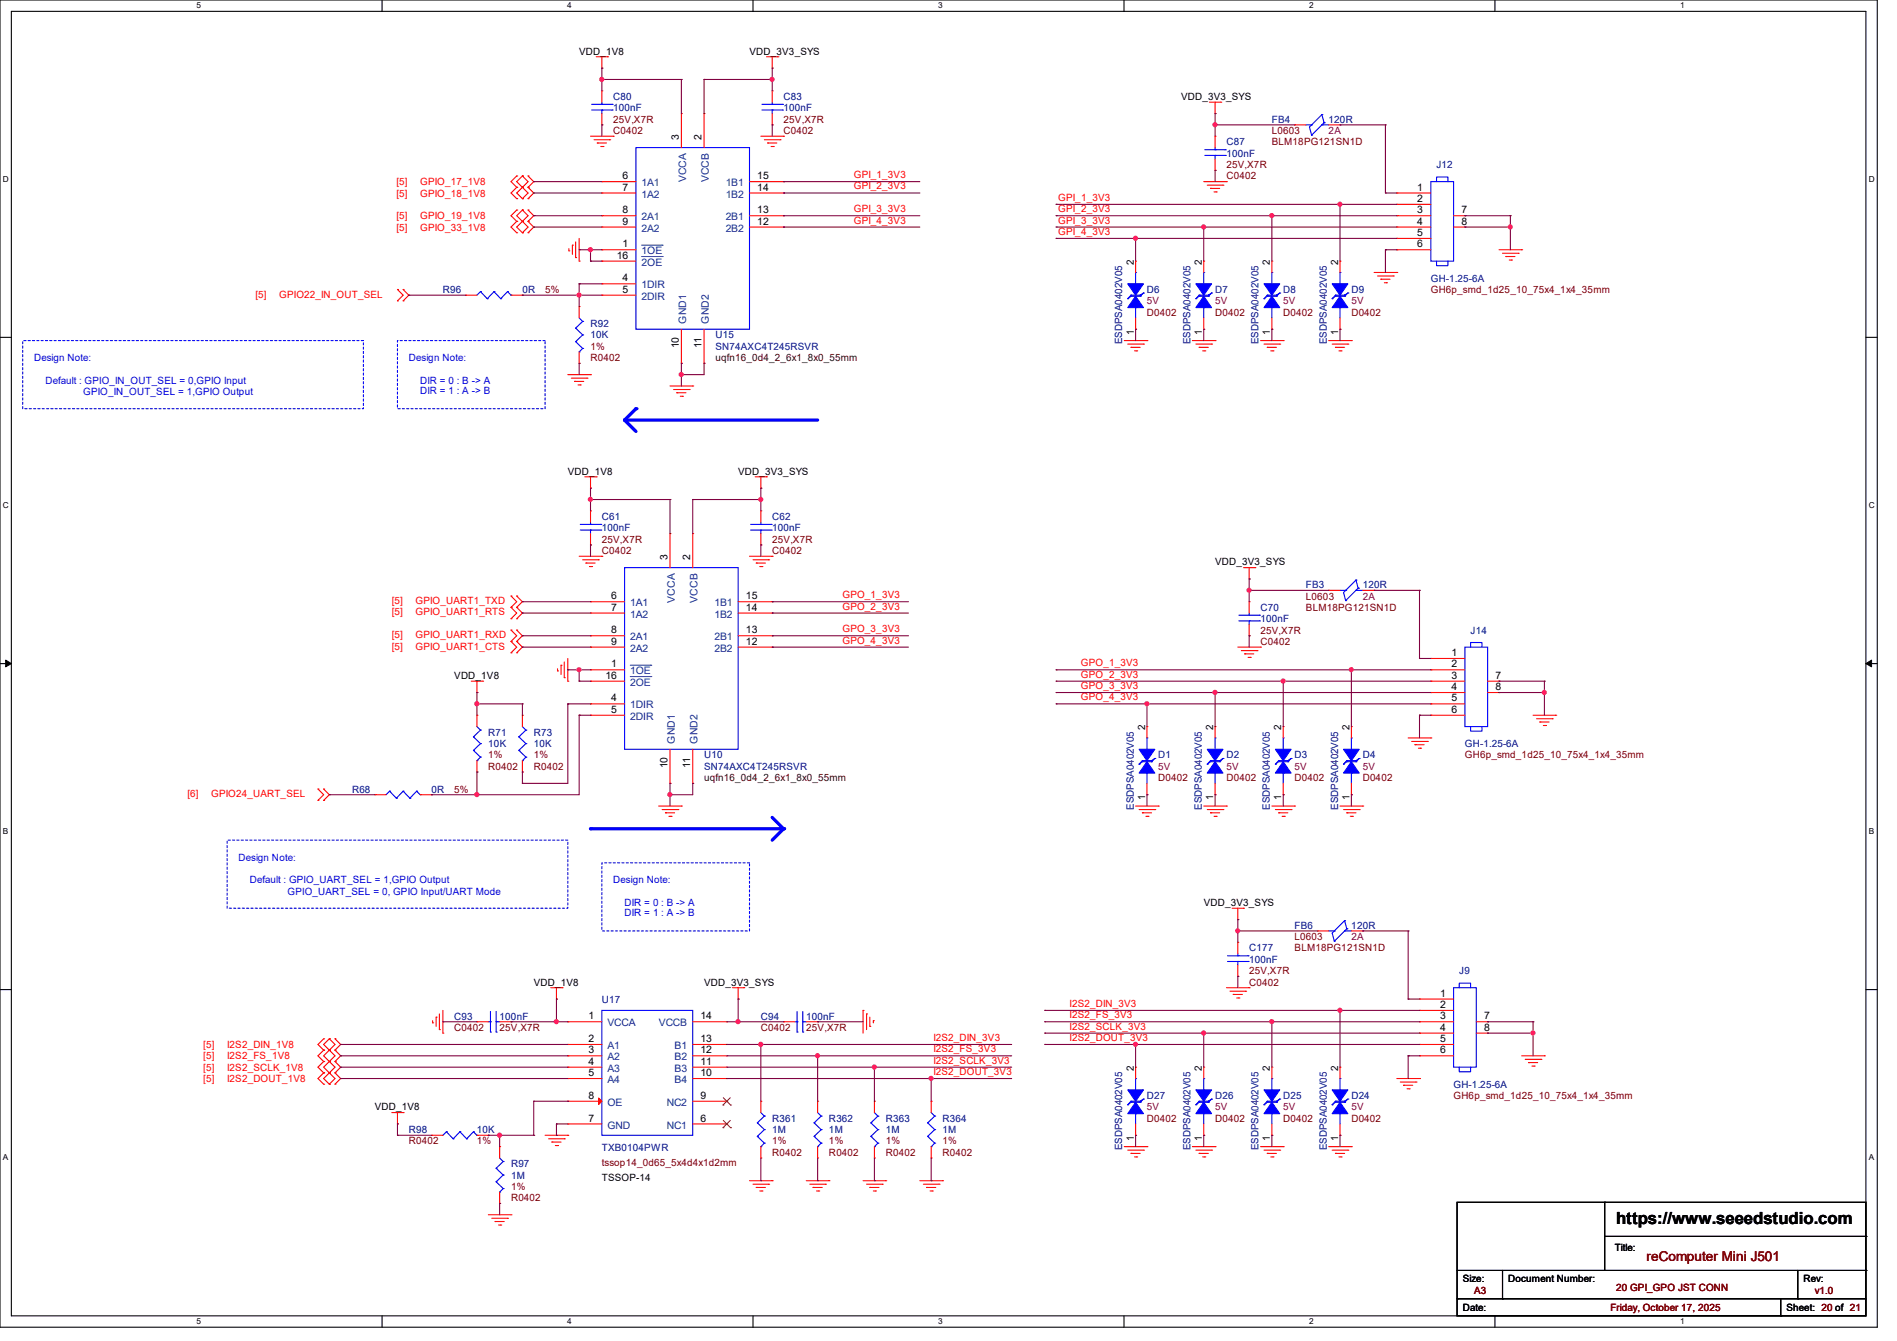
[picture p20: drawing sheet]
<svg xmlns="http://www.w3.org/2000/svg" width="297mm" height="210mm" viewBox="0 0 297 210" stroke-linecap="round" stroke-linejoin="round" font-family="sans-serif">
<defs><g id="words">
<text font-size="2.6" x="253" y="191.8">https://www.seeedstudio.com</text>
<text font-size="2.1" fill="#800000" x="257.8" y="197.5">reComputer Mini J501</text>
<g font-size="1.6">
<text x="90.7" y="8.6">VDD_1V8</text>
<text x="117.3" y="8.6">VDD_3V3_SYS</text>
<text x="184.9" y="15.7">VDD_3V3_SYS</text>
<text x="106.3" y="21.9" transform="rotate(-90 106.3 21.9)">3</text>
<text x="109.9" y="21.9" transform="rotate(-90 109.9 21.9)">2</text>
<text x="97.4" y="28.1">6</text>
<text x="97.4" y="29.8">7</text>
<text x="118.6" y="28.1">15</text>
<text x="118.6" y="29.8">14</text>
<text x="221.9" y="29.8">1</text>
<text x="97.4" y="33.4">8</text>
<text x="97.4" y="35.2">9</text>
<text x="118.6" y="33.4">13</text>
<text x="118.6" y="35.2">12</text>
<text x="221.9" y="31.6">2</text>
<text x="221.9" y="33.4">3</text>
<text x="221.9" y="35.2">4</text>
<text x="228.8" y="33.4">7</text>
<text x="228.8" y="35.2">8</text>
<text x="96.6" y="40.5">16</text>
<text x="97.4" y="38.7">1</text>
<text x="177.5" y="41.4" transform="rotate(-90 177.5 41.4)">2</text>
<text x="188.2" y="41.4" transform="rotate(-90 188.2 41.4)">2</text>
<text x="198.8" y="41.4" transform="rotate(-90 198.8 41.4)">2</text>
<text x="209.5" y="41.4" transform="rotate(-90 209.5 41.4)">2</text>
<text x="221.9" y="37">5</text>
<text x="221.9" y="38.7">6</text>
<text x="97.4" y="44.1">4</text>
<text x="97.4" y="45.8">5</text>
<text x="177.5" y="52.5" transform="rotate(-90 177.5 52.5)">1</text>
<text x="188.2" y="52.5" transform="rotate(-90 188.2 52.5)">1</text>
<text x="198.8" y="52.5" transform="rotate(-90 198.8 52.5)">1</text>
<text x="209.5" y="52.5" transform="rotate(-90 209.5 52.5)">1</text>
<text x="106.3" y="54.6" transform="rotate(-90 106.3 54.6)">10</text>
<text x="109.9" y="54.6" transform="rotate(-90 109.9 54.6)">11</text>
<text x="88.9" y="74.3">VDD_1V8</text>
<text x="115.6" y="74.3">VDD_3V3_SYS</text>
<text x="104.5" y="87.7" transform="rotate(-90 104.5 87.7)">3</text>
<text x="108.1" y="87.7" transform="rotate(-90 108.1 87.7)">2</text>
<text x="190.2" y="88.6">VDD_3V3_SYS</text>
<text x="95.7" y="93.9">6</text>
<text x="95.7" y="95.6">7</text>
<text x="116.8" y="93.9">15</text>
<text x="116.8" y="95.6">14</text>
<text x="95.7" y="99.2">8</text>
<text x="95.7" y="101">9</text>
<text x="116.8" y="99.2">13</text>
<text x="116.8" y="101">12</text>
<text x="71.1" y="106.3">VDD_1V8</text>
<text x="94.8" y="106.3">16</text>
<text x="95.7" y="104.5">1</text>
<text x="227.2" y="102.7">1</text>
<text x="227.2" y="104.5">2</text>
<text x="227.2" y="106.3">3</text>
<text x="234.1" y="106.3">7</text>
<text x="95.7" y="109.9">4</text>
<text x="95.7" y="111.6">5</text>
<text x="227.2" y="108.1">4</text>
<text x="227.2" y="109.9">5</text>
<text x="227.2" y="111.6">6</text>
<text x="234.1" y="108.1">8</text>
<text x="179.3" y="114.3" transform="rotate(-90 179.3 114.3)">2</text>
<text x="189.9" y="114.3" transform="rotate(-90 189.9 114.3)">2</text>
<text x="200.6" y="114.3" transform="rotate(-90 200.6 114.3)">2</text>
<text x="211.3" y="114.3" transform="rotate(-90 211.3 114.3)">2</text>
<text x="104.5" y="120.4" transform="rotate(-90 104.5 120.4)">10</text>
<text x="108.1" y="120.4" transform="rotate(-90 108.1 120.4)">11</text>
<text x="179.3" y="125.3" transform="rotate(-90 179.3 125.3)">1</text>
<text x="189.9" y="125.3" transform="rotate(-90 189.9 125.3)">1</text>
<text x="200.6" y="125.3" transform="rotate(-90 200.6 125.3)">1</text>
<text x="211.3" y="125.3" transform="rotate(-90 211.3 125.3)">1</text>
<text x="188.5" y="141.9">VDD_3V3_SYS</text>
<text x="83.6" y="154.3">VDD_1V8</text>
<text x="110.2" y="154.3">VDD_3V3_SYS</text>
<text x="92.1" y="159.6">1</text>
<text x="109.7" y="159.6">14</text>
<text x="225.5" y="156.1">1</text>
<text x="225.5" y="157.9">2</text>
<text x="225.5" y="159.6">3</text>
<text x="225.5" y="161.4">4</text>
<text x="232.4" y="159.6">7</text>
<text x="232.4" y="161.4">8</text>
<text x="92.1" y="163.2">2</text>
<text x="92.1" y="165">3</text>
<text x="92.1" y="166.8">4</text>
<text x="109.7" y="163.2">13</text>
<text x="109.7" y="165">12</text>
<text x="109.7" y="166.8">11</text>
<text x="177.5" y="167.7" transform="rotate(-90 177.5 167.7)">2</text>
<text x="188.2" y="167.7" transform="rotate(-90 188.2 167.7)">2</text>
<text x="198.8" y="167.7" transform="rotate(-90 198.8 167.7)">2</text>
<text x="209.5" y="167.7" transform="rotate(-90 209.5 167.7)">2</text>
<text x="225.5" y="163.2">5</text>
<text x="225.5" y="165">6</text>
<text x="58.7" y="173.9">VDD_1V8</text>
<text x="92.1" y="172.1">8</text>
<text x="92.1" y="168.5">5</text>
<text x="109.7" y="168.5">10</text>
<text x="109.7" y="172.1">9</text>
<text x="92.1" y="175.6">7</text>
<text x="109.7" y="175.6">6</text>
<text x="177.5" y="178.7" transform="rotate(-90 177.5 178.7)">1</text>
<text x="188.2" y="178.7" transform="rotate(-90 188.2 178.7)">1</text>
<text x="198.8" y="178.7" transform="rotate(-90 198.8 178.7)">1</text>
<text x="209.5" y="178.7" transform="rotate(-90 209.5 178.7)">1</text>
<text x="94.2" y="184.9">TSSOP-14</text>
<text x="252.8" y="196">Title:</text>
<text x="229" y="200.7">Size:</text>
<text x="236.1" y="200.7">Document Number:</text>
<text x="282.4" y="200.7">Rev:</text>
<text x="229" y="205.4">Date:</text>
<text x="279.7" y="205.4">Sheet: 20 of 21</text>
</g>
<g font-size="1.6" fill="#000080">
<text x="96" y="15.7">C80</text>
<text x="96" y="17.4">100nF</text>
<text x="122.7" y="15.7">C83</text>
<text x="122.7" y="17.4">100nF</text>
<text x="192" y="22.8">C87</text>
<text x="199.1" y="19.2">FB4</text>
<text x="208" y="19.2">120R</text>
<text x="192" y="24.6">100nF</text>
<text x="224.9" y="26.3">J12</text>
<text x="69.3" y="45.9">R96</text>
<text x="81.8" y="45.9">0R</text>
<text x="179.6" y="45.9">D6</text>
<text x="190.2" y="45.9">D7</text>
<text x="200.9" y="45.9">D8</text>
<text x="211.6" y="45.9">D9</text>
<text x="224" y="44.1">GH-1.25-6A</text>
<text x="92.5" y="51.2">R92</text>
<text x="92.5" y="53">10K</text>
<text x="112" y="53">U15</text>
<text x="175.7" y="53.9" transform="rotate(-90 175.7 53.9)">ESDPSA0402V05</text>
<text x="186.4" y="53.9" transform="rotate(-90 186.4 53.9)">ESDPSA0402V05</text>
<text x="197.1" y="53.9" transform="rotate(-90 197.1 53.9)">ESDPSA0402V05</text>
<text x="207.7" y="53.9" transform="rotate(-90 207.7 53.9)">ESDPSA0402V05</text>
<text x="112" y="54.8">SN74AXC4T245RSVR</text>
<text x="94.2" y="81.4">C61</text>
<text x="94.2" y="83.2">100nF</text>
<text x="120.9" y="81.4">C62</text>
<text x="120.9" y="83.2">100nF</text>
<text x="197.4" y="95.7">C70</text>
<text x="204.5" y="92.1">FB3</text>
<text x="213.4" y="92.1">120R</text>
<text x="197.4" y="97.4">100nF</text>
<text x="230.2" y="99.2">J14</text>
<text x="76.5" y="115.2">R71</text>
<text x="76.5" y="117">10K</text>
<text x="83.6" y="115.2">R73</text>
<text x="83.6" y="117">10K</text>
<text x="110.2" y="118.8">U10</text>
<text x="181.4" y="118.8">D1</text>
<text x="192" y="118.8">D2</text>
<text x="202.7" y="118.8">D3</text>
<text x="213.4" y="118.8">D4</text>
<text x="229.4" y="117">GH-1.25-6A</text>
<text x="55.1" y="124.1">R68</text>
<text x="67.6" y="124.1">0R</text>
<text x="110.2" y="120.6">SN74AXC4T245RSVR</text>
<text x="177.5" y="126.8" transform="rotate(-90 177.5 126.8)">ESDPSA0402V05</text>
<text x="188.2" y="126.8" transform="rotate(-90 188.2 126.8)">ESDPSA0402V05</text>
<text x="198.8" y="126.8" transform="rotate(-90 198.8 126.8)">ESDPSA0402V05</text>
<text x="209.5" y="126.8" transform="rotate(-90 209.5 126.8)">ESDPSA0402V05</text>
<text x="195.6" y="149">C177</text>
<text x="202.7" y="145.5">FB6</text>
<text x="211.6" y="145.5">120R</text>
<text x="195.6" y="150.8">100nF</text>
<text x="228.5" y="152.6">J9</text>
<text x="71.1" y="159.7">C93</text>
<text x="78.2" y="159.7">100nF</text>
<text x="94.2" y="157">U17</text>
<text x="119.1" y="159.7">C94</text>
<text x="126.2" y="159.7">100nF</text>
<text x="179.6" y="172.1">D27</text>
<text x="190.2" y="172.1">D26</text>
<text x="200.9" y="172.1">D25</text>
<text x="211.6" y="172.1">D24</text>
<text x="227.6" y="170.3">GH-1.25-6A</text>
<text x="64" y="177.5">R98</text>
<text x="74.7" y="177.5">10K</text>
<text x="120.9" y="175.7">R361</text>
<text x="120.9" y="177.5">1M</text>
<text x="129.8" y="175.7">R362</text>
<text x="129.8" y="177.5">1M</text>
<text x="138.7" y="175.7">R363</text>
<text x="138.7" y="177.5">1M</text>
<text x="147.6" y="175.7">R364</text>
<text x="147.6" y="177.5">1M</text>
<text x="80" y="182.8">R97</text>
<text x="80" y="184.6">1M</text>
<text x="94.2" y="180.3">TXB0104PWR</text>
<text x="175.7" y="180.1" transform="rotate(-90 175.7 180.1)">ESDPSA0402V05</text>
<text x="186.4" y="180.1" transform="rotate(-90 186.4 180.1)">ESDPSA0402V05</text>
<text x="197.1" y="180.1" transform="rotate(-90 197.1 180.1)">ESDPSA0402V05</text>
<text x="207.7" y="180.1" transform="rotate(-90 207.7 180.1)">ESDPSA0402V05</text>
</g>
<g font-size="1.6" fill="#800000">
<text x="96" y="21">C0402</text>
<text x="96" y="19.2">25V,X7R</text>
<text x="122.7" y="21">C0402</text>
<text x="122.7" y="19.2">25V,X7R</text>
<text x="199.1" y="21">L0603</text>
<text x="199.1" y="22.8">BLM18PG121SN1D</text>
<text x="192" y="28.1">C0402</text>
<text x="192" y="26.3">25V,X7R</text>
<text x="85.3" y="45.9">5%</text>
<text x="224" y="45.9">GH6p_smd_1d25_10_75x4_1x4_35mm</text>
<text x="179.6" y="49.4">D0402</text>
<text x="190.2" y="49.4">D0402</text>
<text x="200.9" y="49.4">D0402</text>
<text x="211.6" y="49.4">D0402</text>
<text x="92.5" y="54.8">1%</text>
<text x="92.5" y="56.6">R0402</text>
<text x="94.2" y="86.8">C0402</text>
<text x="94.2" y="85">25V,X7R</text>
<text x="120.9" y="86.8">C0402</text>
<text x="120.9" y="85">25V,X7R</text>
<text x="204.5" y="93.9">L0603</text>
<text x="204.5" y="95.7">BLM18PG121SN1D</text>
<text x="197.4" y="101">C0402</text>
<text x="197.4" y="99.2">25V,X7R</text>
<text x="76.5" y="118.8">1%</text>
<text x="83.6" y="118.8">1%</text>
<text x="229.4" y="118.8">GH6p_smd_1d25_10_75x4_1x4_35mm</text>
<text x="71.1" y="124.1">5%</text>
<text x="76.5" y="120.6">R0402</text>
<text x="83.6" y="120.6">R0402</text>
<text x="181.4" y="122.3">D0402</text>
<text x="192" y="122.3">D0402</text>
<text x="202.7" y="122.3">D0402</text>
<text x="213.4" y="122.3">D0402</text>
<text x="202.7" y="147.2">L0603</text>
<text x="202.7" y="149">BLM18PG121SN1D</text>
<text x="195.6" y="154.3">C0402</text>
<text x="195.6" y="152.6">25V,X7R</text>
<text x="71.1" y="161.5">C0402</text>
<text x="78.2" y="161.5">25V,X7R</text>
<text x="119.1" y="161.5">C0402</text>
<text x="126.2" y="161.5">25V,X7R</text>
<text x="227.6" y="172.1">GH6p_smd_1d25_10_75x4_1x4_35mm</text>
<text x="64" y="179.2">R0402</text>
<text x="74.7" y="179.2">1%</text>
<text x="120.9" y="179.2">1%</text>
<text x="129.8" y="179.2">1%</text>
<text x="138.7" y="179.2">1%</text>
<text x="147.6" y="179.2">1%</text>
<text x="179.6" y="175.7">D0402</text>
<text x="190.2" y="175.7">D0402</text>
<text x="200.9" y="175.7">D0402</text>
<text x="211.6" y="175.7">D0402</text>
<text x="94.2" y="182.6">tssop14_0d65_5x4d4x1d2mm</text>
<text x="120.9" y="181">R0402</text>
<text x="129.8" y="181">R0402</text>
<text x="138.7" y="181">R0402</text>
<text x="147.6" y="181">R0402</text>
<text x="80" y="186.3">1%</text>
<text x="80" y="188.1">R0402</text>
<text x="230.8" y="202.7">A3</text>
<text x="253" y="202.2">20 GPI_GPO JST CONN</text>
<text x="284.1" y="202.7">v1.0</text>
<text x="252.1" y="205.4">Friday, October 17, 2025</text>
</g>
<g font-size="1.6" fill="#800040">
<text x="208" y="21">2A</text>
<text x="179.6" y="47.7">5V</text>
<text x="190.2" y="47.7">5V</text>
<text x="200.9" y="47.7">5V</text>
<text x="211.6" y="47.7">5V</text>
<text x="213.4" y="93.9">2A</text>
<text x="181.4" y="120.6">5V</text>
<text x="192" y="120.6">5V</text>
<text x="202.7" y="120.6">5V</text>
<text x="213.4" y="120.6">5V</text>
<text x="211.6" y="147.2">2A</text>
<text x="179.6" y="173.9">5V</text>
<text x="190.2" y="173.9">5V</text>
<text x="200.9" y="173.9">5V</text>
<text x="211.6" y="173.9">5V</text>
</g>
<g font-size="1.6" fill="#f00">
<text x="62.1" y="29">[5]</text>
<text x="65.8" y="29">GPIO_17_1V8</text>
<text x="133.7" y="27.9">GPI_1_3V3</text>
<text x="133.7" y="29.7">GPI_2_3V3</text>
<text x="62.1" y="30.8">[5]</text>
<text x="62.1" y="34.3">[5]</text>
<text x="65.8" y="30.8">GPIO_18_1V8</text>
<text x="65.8" y="34.3">GPIO_19_1V8</text>
<text x="133.7" y="33.2">GPI_3_3V3</text>
<text x="133.7" y="35">GPI_4_3V3</text>
<text x="165.7" y="31.5">GPI_1_3V3</text>
<text x="165.7" y="33.2">GPI_2_3V3</text>
<text x="165.7" y="35">GPI_3_3V3</text>
<text x="62.1" y="36.1">[5]</text>
<text x="65.8" y="36.1">GPIO_33_1V8</text>
<text x="165.7" y="36.8">GPI_4_3V3</text>
<text x="40" y="46.6">[5]</text>
<text x="43.7" y="46.6">GPIO22_IN_OUT_SEL</text>
<text x="61.3" y="94.6">[5]</text>
<text x="65.1" y="94.6">GPIO_UART1_TXD</text>
<text x="131.9" y="93.7">GPO_1_3V3</text>
<text x="131.9" y="95.5">GPO_2_3V3</text>
<text x="61.3" y="96.4">[5]</text>
<text x="61.3" y="99.9">[5]</text>
<text x="61.3" y="101.7">[5]</text>
<text x="65.1" y="96.4">GPIO_UART1_RTS</text>
<text x="65.1" y="99.9">GPIO_UART1_RXD</text>
<text x="65.1" y="101.7">GPIO_UART1_CTS</text>
<text x="131.9" y="99">GPO_3_3V3</text>
<text x="131.9" y="100.8">GPO_4_3V3</text>
<text x="169.2" y="104.3">GPO_1_3V3</text>
<text x="169.2" y="106.1">GPO_2_3V3</text>
<text x="169.2" y="107.9">GPO_3_3V3</text>
<text x="169.2" y="109.7">GPO_4_3V3</text>
<text x="29.3" y="124.8">[6]</text>
<text x="33.1" y="124.8">GPIO24_UART_SEL</text>
<text x="167.5" y="157.7">I2S2_DIN_3V3</text>
<text x="167.5" y="159.5">I2S2_FS_3V3</text>
<text x="167.5" y="161.2">I2S2_SCLK_3V3</text>
<text x="31.8" y="164.1">[5]</text>
<text x="31.8" y="165.9">[5]</text>
<text x="31.8" y="167.7">[5]</text>
<text x="35.6" y="164.1">I2S2_DIN_1V8</text>
<text x="35.6" y="165.9">I2S2_FS_1V8</text>
<text x="35.6" y="167.7">I2S2_SCLK_1V8</text>
<text x="146.1" y="163">I2S2_DIN_3V3</text>
<text x="146.1" y="164.8">I2S2_FS_3V3</text>
<text x="146.1" y="166.6">I2S2_SCLK_3V3</text>
<text x="167.5" y="163">I2S2_DOUT_3V3</text>
<text x="31.8" y="169.5">[5]</text>
<text x="35.6" y="169.5">I2S2_DOUT_1V8</text>
<text x="146.1" y="168.4">I2S2_DOUT_3V3</text>
</g>
<g font-size="1.6" fill="#004080">
<text x="100.5" y="29.2">1A1</text>
<text x="107.4" y="28.6" transform="rotate(-90 107.4 28.6)">VCCA</text>
<text x="111" y="28.6" transform="rotate(-90 111 28.6)">VCCB</text>
<text x="113.6" y="29.2">1B1</text>
<text x="100.5" y="30.9">1A2</text>
<text x="100.5" y="34.5">2A1</text>
<text x="113.6" y="30.9">1B2</text>
<text x="113.6" y="34.5">2B1</text>
<text x="100.5" y="36.3">2A2</text>
<text x="100.5" y="39.8">1OE</text>
<text x="100.5" y="41.6">2OE</text>
<text x="113.6" y="36.3">2B2</text>
<text x="100.5" y="45.2">1DIR</text>
<text x="100.5" y="46.9">2DIR</text>
<text x="107.4" y="50.7" transform="rotate(-90 107.4 50.7)">GND1</text>
<text x="111" y="50.7" transform="rotate(-90 111 50.7)">GND2</text>
<text x="98.7" y="95">1A1</text>
<text x="105.7" y="94.4" transform="rotate(-90 105.7 94.4)">VCCA</text>
<text x="109.2" y="94.4" transform="rotate(-90 109.2 94.4)">VCCB</text>
<text x="111.8" y="95">1B1</text>
<text x="98.7" y="96.7">1A2</text>
<text x="98.7" y="100.3">2A1</text>
<text x="111.8" y="96.7">1B2</text>
<text x="111.8" y="100.3">2B1</text>
<text x="98.7" y="102.1">2A2</text>
<text x="98.7" y="105.6">1OE</text>
<text x="98.7" y="107.4">2OE</text>
<text x="111.8" y="102.1">2B2</text>
<text x="98.7" y="111">1DIR</text>
<text x="98.7" y="112.7">2DIR</text>
<text x="105.7" y="116.5" transform="rotate(-90 105.7 116.5)">GND1</text>
<text x="109.2" y="116.5" transform="rotate(-90 109.2 116.5)">GND2</text>
<text x="95.1" y="160.7">VCCA</text>
<text x="103.2" y="160.7">VCCB</text>
<text x="95.1" y="164.3">A1</text>
<text x="95.1" y="166.1">A2</text>
<text x="95.1" y="167.9">A3</text>
<text x="105.6" y="164.3">B1</text>
<text x="105.6" y="166.1">B2</text>
<text x="105.6" y="167.9">B3</text>
<text x="95.1" y="173.2">OE</text>
<text x="95.1" y="169.6">A4</text>
<text x="104.4" y="173.2">NC2</text>
<text x="105.6" y="169.6">B4</text>
<text x="95.1" y="176.7">GND</text>
<text x="104.4" y="176.7">NC1</text>
</g>
<g font-size="1.6" fill="#00f">
<text x="5.3" y="56.6">Design Note:</text>
<text x="64" y="56.6">Design Note:</text>
<text x="7.1" y="60.1">Default : GPIO_IN_OUT_SEL = 0,GPIO Input</text>
<text x="13" y="61.9">GPIO_IN_OUT_SEL = 1,GPIO Output</text>
<text x="65.8" y="60.1">DIR = 0 : B -&gt; A</text>
<text x="65.8" y="61.7">DIR = 1 : A -&gt; B</text>
<text x="37.3" y="134.8">Design Note:</text>
<text x="39.1" y="138.3">Default : GPIO_UART_SEL = 1,GPIO Output</text>
<text x="45" y="140.1">GPIO_UART_SEL = 0, GPIO Input/UART Mode</text>
<text x="96" y="138.3">Design Note:</text>
<text x="97.8" y="141.9">DIR = 0 : B -&gt; A</text>
<text x="97.8" y="143.5">DIR = 1 : A -&gt; B</text>
</g>
<g font-size="1.6" fill="#400000">
<text x="112" y="56.6">uqfn16_0d4_2_6x1_8x0_55mm</text>
<text x="110.2" y="122.3">uqfn16_0d4_2_6x1_8x0_55mm</text>
</g>
<g font-size="1.3">
<text x="30.8" y="1.3">5</text>
<text x="88.8" y="1.3">4</text>
<text x="146.9" y="1.3">3</text>
<text x="205" y="1.3">2</text>
<text x="263.1" y="1.3">1</text>
<text x=".5" y="28.4">D</text>
<text x="292.6" y="28.4">D</text>
<text x=".5" y="79.5">C</text>
<text x="292.6" y="79.5">C</text>
<text x=".5" y="130.6">B</text>
<text x="292.6" y="130.6">B</text>
<text x=".5" y="181.7">A</text>
<text x="292.6" y="181.7">A</text>
<text x="30.8" y="207.4">5</text>
<text x="88.8" y="207.4">4</text>
<text x="146.9" y="207.4">3</text>
<text x="205" y="207.4">2</text>
<text x="263.1" y="207.4">1</text>
</g>
</g></defs>
<path d="M0 0h293.9v207.9h-293.9zM1.8 1.8h290.3v204.3h-290.3z" fill="none" stroke="#000" stroke-width=".17"/>
<g fill="#fff">
<path d="M30.8 .2h.7v1.4h-.7z"/>
<path d="M30.8 206.2h.7v1.4h-.7z"/>
</g>
<path d="M59.8 0v1.8M59.8 206.1v1.8" fill="none" stroke="#000" stroke-width=".17"/>
<g fill="#fff">
<path d="M88.8 .2h.7v1.4h-.7z"/>
<path d="M88.8 206.2h.7v1.4h-.7z"/>
</g>
<path d="M117.9 0v1.8M117.9 206.1v1.8" fill="none" stroke="#000" stroke-width=".17"/>
<g fill="#fff">
<path d="M146.9 .2h.7v1.4h-.7z"/>
<path d="M146.9 206.2h.7v1.4h-.7z"/>
</g>
<path d="M176 0v1.8M176 206.1v1.8" fill="none" stroke="#000" stroke-width=".17"/>
<g fill="#fff">
<path d="M205 .2h.7v1.4h-.7z"/>
<path d="M205 206.2h.7v1.4h-.7z"/>
</g>
<path d="M234.1 0v1.8M234.1 206.1v1.8" fill="none" stroke="#000" stroke-width=".17"/>
<g fill="#fff">
<path d="M263.1 .2h.6v1.4h-.6z"/>
<path d="M263.1 206.2h.6v1.4h-.6z"/>
<path d="M.5 27.3h.9v1.4h-.9z"/>
<path d="M292.6 27.3h.9v1.4h-.9z"/>
<path d="M.5 78.4h.9v1.4h-.9z"/>
<path d="M292.6 78.4h.9v1.4h-.9z"/>
</g>
<path d="M0 52.8h1.8M292.1 52.8h1.8" fill="none" stroke="#000" stroke-width=".17"/>
<g fill="#fff">
<path d="M.5 129.5h.8v1.4h-.8z"/>
<path d="M292.6 129.5h.8v1.4h-.8z"/>
</g>
<path d="M0 103.9h1.8M292.1 103.9h1.8" fill="none" stroke="#000" stroke-width=".17"/>
<path d="M.9 103.4l.9 .5-.9 .5zM292.1 103.9l.9-.5v1z" fill="#000" stroke="#000" stroke-width=".16"/>
<g fill="#fff">
<path d="M.5 180.5h.8v1.4h-.8z"/>
<path d="M292.6 180.5h.8v1.4h-.8z"/>
</g>
<path d="M0 155h1.8M292.1 155h1.8" fill="none" stroke="#000" stroke-width=".17"/>
<path d="M94.2 135.1h23.1v10.7h-23.1z" fill="none" stroke="#00f" stroke-width=".17" stroke-dasharray=".3 .3"/>
<path d="M120.9 128l1.8 1.8" fill="none" stroke="#00f" stroke-width=".51"/>
<circle cx="122.7" cy="129.8" r=".25" fill="#00f"/>
<path d="M122.7 129.8l-1.8 1.8" fill="none" stroke="#00f" stroke-width=".51"/>
<circle cx="122.7" cy="129.8" r=".25" fill="#00f"/>
<path d="M92.5 129.8h30.2" fill="none" stroke="#00f" stroke-width=".51"/>
<circle cx="92.5" cy="129.8" r=".25" fill="#00f"/>
<path d="M3.6 53.3h53.3v10.7h-53.3zM62.2 53.3h23.1v10.7h-23.1zM35.6 131.6h53.3v10.6h-53.3z" fill="none" stroke="#00f" stroke-width=".17" stroke-dasharray=".3 .3"/>
<path d="M99.6 64l-1.8 1.8" fill="none" stroke="#00f" stroke-width=".51"/>
<circle cx="99.6" cy="64" r=".25" fill="#00f"/>
<path d="M97.8 65.8h30.2" fill="none" stroke="#00f" stroke-width=".51"/>
<circle cx="97.8" cy="65.8" r=".25" fill="#00f"/>
<path d="M97.8 65.8l1.8 1.8" fill="none" stroke="#00f" stroke-width=".51"/>
<circle cx="97.8" cy="65.8" r=".25" fill="#00f"/>
<g fill="none" stroke="#f00" stroke-width=".17">
<path d="M93.3 8.9h1.8M94.2 10.7h.1M94.2 14.2h.1M94.2 19.6h.1M94.2 8.9v1.8M94.2 14.2v1.8M94.2 17.8v1.8M95.1 8.9h.1M106.7 17.8h.1M106.7 17.8v5.3M110.2 17.8h.1M110.2 17.8v5.3"/>
<path d="M120 8.9h1.8M120.9 10.7h.1M120.9 14.2h.1M120.9 19.6h.1M120.9 8.9v1.8M120.9 14.2v1.8M120.9 17.8v1.8M121.8 8.9h.1M189.4 16h1.7M190.2 17.8h.1M190.2 16v1.8M191.1 16h.1"/>
<path d="M202.7 19.6h.1M202.7 19.6h1.8M208 19.6h1.8M209.8 19.6h.1M80.9 27.6h.1M80.9 29.3h.1M80.9 31.1h.1M80.9 32.9h.1M80.9 34.7h.1M80.9 36.4h.1M80.9 27.6l-.9 .8 .9 .9M80.9 29.3l-.9 .9 .9 .9"/>
<path d="M80.9 32.9l-.9 .9 .9 .9M80.9 34.7l-.9 .9 .9 .8M81.8 29.3h.1M81.8 27.6h.1M81.8 31.1h.1M81.8 34.7h.1M81.8 32.9h.1M81.8 36.4h.1M81.8 27.6l-.9 .8 1.8 1.8-.9 .9M81.8 27.6l.9 .8-1.8 1.8 .9 .9M81.8 32.9l-.9 .9 1.8 1.8-.9 .8M81.8 32.9l.9 .9-1.8 1.8 .9 .8"/>
<path d="M82.7 27.6h.1M82.7 29.3h.1M82.7 31.1h.1M82.7 32.9h.1M82.7 34.7h.1M82.7 36.4h.1M82.7 27.6l.9 .8-.9 .9M82.7 29.3l.9 .9-.9 .9M82.7 32.9l.9 .9-.9 .9M82.7 34.7l.9 .9-.9 .8M89.1 39.3h.1M89.1 38.9v.4"/>
<path d="M89.6 38.4h.1M89.6 38.4v1.4M90.1 37.9v2.4M90.7 37.3v3.6M92.5 21.3h3.5M93 21.9h2.5M93.5 22.4h.1M93.5 22.4h1.5M94.1 22.9h.3M94.2 28.4h.1M94.2 30.2h.1M94.2 33.8h.1"/>
<path d="M94.2 35.6h.1M94.2 39.1h.1M94.2 39.1h5.4M94.2 28.4h5.4M94.2 30.2h5.4M94.2 33.8h5.4M94.2 35.6h5.4M94.4 22.9h.1M95.5 21.9h.1M96 21.3h.1M117.3 28.4h5.4M117.3 30.2h5.4"/>
<path d="M117.3 33.8h5.4M117.3 35.6h5.4M119.1 21.3h3.6M119.7 21.9h2.4M120.2 22.4h.1M120.2 22.4h1.4M120.7 22.9h.4M121.1 22.9h.1M122.1 21.9h.1M122.7 21.3h.1M122.7 28.4h.1M122.7 30.2h.1"/>
<path d="M122.7 33.8h.1M122.7 35.6h.1M188.5 28.4h3.5M189 29h2.5M189.5 29.5h.1M189.5 29.5h1.5M190.1 30.1h.3M190.2 21.3h.1M190.2 26.7h.1M190.2 21.3v1.8M190.2 24.9v1.8M190.4 30.1h.1"/>
<path d="M191.5 29h.1M192 28.4h.1M218.7 30.2h.1M218.7 32h.1M218.7 33.8h.1M218.7 35.6h.1M218.7 37.3h.1M218.7 39.1h.1M218.7 39.1h5.3M218.7 30.2h5.3M218.7 32h5.3M218.7 33.8h5.3"/>
<path d="M218.7 35.6h5.3M218.7 37.3h5.3M227.6 33.8h1.8M227.6 35.6h1.8M229.4 33.8h.1M229.4 35.6h.1M234.7 39.1h3.6M235.2 39.7h2.5M237.7 39.7h.1M238.3 39.1h.1M62.2 45.3h.1M62.2 47.1h.1"/>
<path d="M62.2 45.3l.9 .9-.9 .9M63.1 47.1h.1M63.1 45.3h.1M63.1 45.3l.9 .9-.9 .9M72.9 46.2h.1M72.9 46.2h1.8M80 46.2h1.8M81.8 46.2h.1M88.9 58.7h3.6M89.5 59.2h2.4M90 59.7h.1M90 59.7h1.4"/>
<path d="M90.1 40.3h.1M90.7 40.9h.1M90.7 48h.1M90.7 56.9h.1M90.7 48v1.8M90.7 55.1v1.8M91.9 59.2h.1M92.5 58.7h.1M94.2 44.4h.1M94.2 46.2h.1M94.2 40.9h.1M94.2 44.4h5.4"/>
<path d="M94.2 46.2h5.4M94.2 40.9h5.4M106.7 56.9h.1M106.7 51.6v5.3M110.2 56.9h.1M110.2 51.6v5.3M176 53.3h3.6M176.6 53.9h2.4M177.1 54.4h.1M177.1 54.4h1.4M177.6 54.9h.4M177.8 40.9h.1"/>
<path d="M177.8 51.6h.1M177.8 40.9v1.8M177.8 49.8v1.8M178 54.9h.1M179 53.9h.1M179.6 53.3h.1M186.7 53.3h3.5M187.2 53.9h2.5M187.7 54.4h.1M187.7 54.4h1.5M188.3 54.9h.3M188.5 40.9h.1"/>
<path d="M188.5 51.6h.1M188.5 40.9v1.8M188.5 49.8v1.8M188.6 54.9h.1M189.7 53.9h.1M190.2 53.3h.1M197.4 53.3h3.5M197.9 53.9h2.5M198.4 54.4h.1M198.4 54.4h1.5M199 54.9h.3M199.1 40.9h.1"/>
<path d="M199.1 51.6h.1M199.1 40.9v1.8M199.1 49.8v1.8M199.3 54.9h.1M200.4 53.9h.1M200.9 53.3h.1M208 53.3h3.6M208.6 53.9h2.4M209.1 54.4h.1M209.1 54.4h1.4M209.6 54.9h.4M209.8 40.9h.1"/>
<path d="M209.8 51.6h.1M209.8 40.9v1.8M209.8 49.8v1.8M210 54.9h.1M211 53.9h.1M211.6 53.3h.1M215.1 42.7h3.6M215.7 43.2h2.4M216.2 43.7h.1M216.2 43.7h1.4M216.7 44.3h.4M217.1 44.3h.1"/>
<path d="M218.1 43.2h.1M218.7 42.7h.1M235.8 40.2h.1M235.8 40.2h1.4M236.3 40.7h.3M236.6 40.7h.1M90.5 60.3h.3M90.8 60.3h.1M91.6 74.7h1.7M92.5 76.5h.1M92.5 74.7v1.8M93.3 74.7h.1"/>
<path d="M104.9 60.5h3.6M105.5 61h2.4M106 61.5h.1M106 61.5h1.4M106.5 62.1h.3M106.8 62.1h.1M107.9 61h.1M108.5 60.5h.1M118.2 74.7h1.8M119.1 76.5h.1M119.1 74.7v1.8M120 74.7h.1"/>
<path d="M80 93.3h.1M80 95.1h.1M80 96.9h.1M80 98.7h.1M80 93.3l.9 .9-.9 .9M80 95.1l.9 .9-.9 .9M80 98.7l.9 .9-.9 .9M80.9 95.1h.1M80.9 93.3h.1M80.9 96.9h.1M80.9 98.7h.1M80.9 93.3l.9 .9-.9 .9"/>
<path d="M80.9 95.1l.9 .9-.9 .9M80.9 98.7l.9 .9-.9 .9M90.7 87.1h3.5M91.2 87.7h2.5M91.7 88.2h.1M91.7 88.2h1.5M92.3 88.7h.3M92.5 80h.1M92.5 85.3h.1M92.5 94.2h.1M92.5 96h.1M92.5 99.6h.1"/>
<path d="M92.5 80v1.8M92.5 83.6v1.7M92.5 94.2h5.3M92.5 96h5.3M92.5 99.6h5.3M92.6 88.7h.1M93.7 87.7h.1M94.2 87.1h.1M104.9 83.6h.1M104.9 83.6v5.3M108.5 83.6h.1M108.5 83.6v5.3"/>
<path d="M115.6 94.2h5.3M115.6 96h5.3M115.6 99.6h5.3M117.3 87.1h3.6M117.9 87.7h2.5M118.4 88.2h.1M118.4 88.2h1.4M119 88.7h.3M119.1 80h.1M119.1 85.3h.1M119.1 80v1.8M119.1 83.6v1.7"/>
<path d="M119.3 88.7h.1M120.4 87.7h.1M120.9 87.1h.1M120.9 94.2h.1M120.9 96h.1M120.9 99.6h.1M194.7 88.9h1.8M195.6 90.7h.1M195.6 94.2h.1M195.6 99.6h.1M195.6 88.9v1.8M195.6 94.2v1.8"/>
<path d="M195.6 97.8v1.8M196.5 88.9h.1M208 92.5h.1M208 92.5h1.8M213.4 92.5h1.7M215.1 92.5h.1M73.8 106.7h1.8M74.7 108.5h.1M74.7 112h.1M74.7 106.7v1.8M74.7 112v1.8M74.7 119.1v1.8"/>
<path d="M75.6 106.7h.1M80 100.5h.1M80 102.2h.1M80 100.5l.9 .8-.9 .9M80.9 100.5h.1M80.9 102.2h.1M80.9 100.5l.9 .8-.9 .9M81.8 112h.1M81.8 112v1.8M81.8 119.1v1.8M87.3 105.1h.1M87.3 104.7v.4"/>
<path d="M87.8 104.2h.1M87.8 104.2v1.4M88.3 106.1h.1M88.3 103.7v2.4M88.9 106.7h.1M88.9 103.1v3.6M92.5 110.2h.1M92.5 112h.1M92.5 101.3h.1M92.5 104.9h.1M92.5 106.7h.1M92.5 106.7h5.3"/>
<path d="M92.5 101.3h5.3M92.5 112h5.3M92.5 110.2h5.3M92.5 104.9h5.3M104.9 117.3v5.4M108.5 117.3v5.4M115.6 101.3h5.3M120.9 101.3h.1M179.6 113.8h.1M179.6 113.8v1.8M190.2 113.8h.1M190.2 113.8v1.8"/>
<path d="M193.8 101.3h3.6M194.4 101.9h2.4M194.9 102.4h.1M194.9 102.4h1.4M195.4 103h.3M195.7 103h.1M196.8 101.9h.1M197.4 101.3h.1M200.9 113.8h.1M200.9 113.8v1.8M211.6 113.8h.1M211.6 113.8v1.8"/>
<path d="M220.5 115.6h3.5M221 116.1h2.5M221.5 116.6h.1M221.5 116.6h1.5M222.1 117.2h.3M222.4 117.2h.1M223.5 116.1h.1M224 115.6h.1M224 103.1h.1M224 104.9h.1M224 106.7h.1M224 108.5h.1"/>
<path d="M224 110.2h.1M224 112h.1M224 106.7h5.4M224 112h5.4M224 110.2h5.4M224 104.9h5.4M224 103.1h5.4M224 108.5h5.4M232.9 106.7h1.8M232.9 108.5h1.8M234.7 106.7h.1M234.7 108.5h.1"/>
<path d="M240 112h3.6M240.6 112.6h2.4M241.1 113.1h.1M241.1 113.1h1.4M241.6 113.6h.4M242 113.6h.1M243 112.6h.1M243.6 112h.1M49.8 123.6h.1M49.8 125.3h.1M49.8 123.6l.9 .9-.9 .8M50.7 125.3h.1"/>
<path d="M50.7 123.6h.1M50.7 123.6l.9 .9-.9 .8M58.7 124.5h.1M58.7 124.5h1.8M65.8 124.5h1.8M67.6 124.5h.1M74.7 120.9h.1M81.8 120.9h.1M103.1 126.2h3.6M103.7 126.8h2.4M104.2 127.3h.1M104.2 127.3h1.4"/>
<path d="M104.7 127.8h.4M104.9 122.7h.1M105.1 127.8h.1M106.1 126.8h.1M106.7 126.2h.1M108.5 122.7h.1M177.8 126.2h3.6M178.4 126.8h2.4M178.9 127.3h.1M178.9 127.3h1.4M179.4 127.8h.3M179.6 124.5h.1"/>
<path d="M179.6 122.7v1.8M179.7 127.8h.1M180.8 126.8h.1M181.4 126.2h.1M188.5 126.2h3.5M189 126.8h2.5M189.5 127.3h.1M189.5 127.3h1.5M190.1 127.8h.3M190.2 124.5h.1M190.2 122.7v1.8M190.4 127.8h.1"/>
<path d="M191.5 126.8h.1M192 126.2h.1M199.1 126.2h3.6M199.7 126.8h2.4M200.2 127.3h.1M200.2 127.3h1.4M200.7 127.8h.4M200.9 124.5h.1M200.9 122.7v1.8M201.1 127.8h.1M202.1 126.8h.1M202.7 126.2h.1"/>
<path d="M209.8 126.2h3.6M210.4 126.8h2.4M210.9 127.3h.1M210.9 127.3h1.4M211.4 127.8h.4M211.6 124.5h.1M211.6 122.7v1.8M211.8 127.8h.1M212.8 126.8h.1M213.4 126.2h.1M67.7 159.9v.3M68.3 159.3h.1"/>
<path d="M68.3 159.3v1.4M68.8 158.8v2.4M69.3 158.2v3.6M86.2 154.7h1.8M87.1 156.5h.1M87.1 154.7v1.8M88 154.7h.1M114.7 154.7h1.8M115.6 156.5h.1M115.6 154.7v1.8M116.5 154.7h.1M135.1 158.2h.1"/>
<path d="M135.1 158.2v3.6M135.7 158.8h.1M135.7 158.8v2.4M136.2 159.3v1.4M136.7 159.9h.1M136.7 159.9v.3M192 154.7h3.6M192.6 155.2h2.4M192.9 142.2h1.8M193.1 155.7h.1M193.1 155.7h1.4M193.6 156.3h.4"/>
<path d="M193.8 144h.1M193.8 147.6h.1M193.8 152.9h.1M193.8 142.2v1.8M193.8 147.6v1.8M193.8 151.1v1.8M194 156.3h.1M194.7 142.2h.1M195 155.2h.1M195.6 154.7h.1M206.2 145.8h.1M206.2 145.8h1.8"/>
<path d="M211.6 145.8h1.8M213.4 145.8h.1M222.2 156.5h.1M222.2 158.2h.1M222.2 156.5h5.4M222.2 158.2h5.4M50.7 162.7h.1M50.7 164.5h.1M50.7 166.2h.1M50.7 168h.1M50.7 169.8h.1M50.7 162.7l-.9 .9 .9 .9"/>
<path d="M50.7 166.2l-.9 .9 .9 .9M50.7 164.5l-.9 .9 .9 .8M50.7 168l-.9 .9 .9 .9M51.6 164.5h.1M51.6 162.7h.1M51.6 166.2h.1M51.6 168h.1M51.6 169.8h.1M51.6 162.7l-.9 .9 1.8 1.8-1.8 1.7 1.8 1.8-.9 .9M51.6 162.7l.9 .9-1.8 1.8 1.8 1.7-1.8 1.8 .9 .9M52.5 162.7h.1M52.5 164.5h.1"/>
<path d="M52.5 166.2h.1M52.5 168h.1M52.5 169.8h.1M52.5 166.2l.8 .9-.8 .9M52.5 162.7l.8 .9-.8 .9M52.5 168l.8 .9-.8 .9M52.5 164.5l.8 .9-.8 .8M61.3 174.2h1.8M62.2 176h.1M62.2 174.2v1.8M63.1 174.2h.1M67.6 177.8h.1"/>
<path d="M67.6 177.8h1.7M67.7 160.2h.1M68.8 161.2h.1M69.3 161.8h.1M74.7 160h.1M74.7 177.8h1.8M74.7 160h1.8M76.5 177.8h.1M78.2 179.6h.1M78.2 160h1.8M78.2 179.6v1.8M80 160h.1"/>
<path d="M85.3 177.8h3.6M85.9 178.4h2.4M86.4 178.9h.1M86.4 178.9h1.4M87 179.4h.3M87.3 179.4h.1M88.3 178.4h.1M88.9 177.8h.1M88.9 163.6h.1M88.9 172.5h.1M88.9 165.4h.1M88.9 167.1h.1"/>
<path d="M88.9 168.9h.1M88.9 160h.1M88.9 176h.1M88.9 165.4h5.3M88.9 168.9h5.3M88.9 160h5.3M88.9 163.6h5.3M88.9 172.5h5.3M88.9 167.1h5.3M88.9 176h5.3M108.5 165.4h5.3M108.5 168.9h5.3"/>
<path d="M108.5 160h5.3M108.5 163.6h5.3M108.5 172.5h5.3M108.5 167.1h5.3M108.5 176h5.3M113.8 163.6h.1M113.8 165.4h.1M113.8 176h.1M113.8 160h.1M113.8 167.1h.1M113.8 168.9h.1M113.8 172.5h.1"/>
<path d="M119.1 172.5h.1M119.1 172.5v1.7M119.1 179.6v1.8M122.7 160h.1M122.7 160h1.8M126.2 160h1.8M128 160h.1M128 172.5h.1M128 172.5v1.7M128 179.6v1.8M136.2 160.7h.1M136.9 172.5h.1"/>
<path d="M136.9 172.5v1.7M136.9 179.6v1.8M145.8 172.5h.1M145.8 172.5v1.7M145.8 179.6v1.8M176 179.6h3.6M177.8 167.1h.1M177.8 177.8h.1M177.8 167.1v1.8M177.8 176v1.8M179.6 179.6h.1M186.7 179.6h3.5"/>
<path d="M188.5 167.1h.1M188.5 177.8h.1M188.5 167.1v1.8M188.5 176v1.8M190.2 179.6h.1M197.4 179.6h3.5M199.1 167.1h.1M199.1 177.8h.1M199.1 167.1v1.8M199.1 176v1.8M200.9 179.6h.1M208 179.6h3.6"/>
<path d="M209.8 167.1h.1M209.8 177.8h.1M209.8 167.1v1.8M209.8 176v1.8M211.6 179.6h.1M218.7 168.9h3.5M219.2 169.5h2.5M219.8 170h.1M219.8 170h1.4M220.3 170.5h.3M220.6 170.5h.1M221.7 169.5h.1"/>
<path d="M222.2 168.9h.1M222.2 160h.1M222.2 161.8h.1M222.2 163.6h.1M222.2 165.4h.1M222.2 165.4h5.4M222.2 160h5.4M222.2 161.8h5.4M222.2 163.6h5.4M231.1 160h1.8M231.1 161.8h1.8M232.9 160h.1"/>
<path d="M232.9 161.8h.1M238.3 165.4h3.5M238.8 165.9h2.5M239.3 166.4h.1M239.3 166.4h1.4M239.9 167h.3M240.2 167h.1M241.3 165.9h.1M241.8 165.4h.1M76.5 190.2h3.5M77 190.8h2.5M77.5 191.3h.1"/>
<path d="M77.5 191.3h1.5M78.1 191.9h.3M78.2 188.5h.1M78.2 186.7v1.8M78.4 191.9h.1M79.5 190.8h.1M80 190.2h.1M117.3 184.9h3.6M117.9 185.5h2.5M118.4 186h.1M118.4 186h1.4M119 186.5h.3"/>
<path d="M119.1 181.4h.1M119.3 186.5h.1M120.4 185.5h.1M120.9 184.9h.1M126.2 184.9h3.6M126.8 185.5h2.4M127.3 186h.1M127.3 186h1.4M127.8 186.5h.4M128 181.4h.1M128.2 186.5h.1M129.2 185.5h.1"/>
<path d="M129.8 184.9h.1M135.1 184.9h3.6M135.7 185.5h2.4M136.2 186h.1M136.2 186h1.4M136.7 186.5h.4M136.9 181.4h.1M137.1 186.5h.1M138.1 185.5h.1M138.7 184.9h.1M144 184.9h3.6M144.6 185.5h2.4"/>
<path d="M145.1 186h.1M145.1 186h1.4M145.6 186.5h.4M145.8 181.4h.1M146 186.5h.1M147 185.5h.1M147.6 184.9h.1M176.6 180.1h2.4M177.1 180.6h.1M177.1 180.6h1.4M177.6 181.2h.4M178 181.2h.1"/>
<path d="M179 180.1h.1M187.2 180.1h2.5M187.7 180.6h.1M187.7 180.6h1.5M188.3 181.2h.3M188.6 181.2h.1M189.7 180.1h.1M197.9 180.1h2.5M198.4 180.6h.1M198.4 180.6h1.5M199 181.2h.3M199.3 181.2h.1"/>
<path d="M200.4 180.1h.1M208.6 180.1h2.4M209.1 180.6h.1M209.1 180.6h1.4M209.6 181.2h.4M210 181.2h.1M211 180.1h.1"/>
</g>
<g fill="none" stroke="#000" stroke-width=".17">
<path d="M228.1 188.3h64v17.8h-64zM228.1 199h64M235.2 199v4.4M251.2 188.3h.1M251.2 188.3v10.7M251.2 193.6h40.9M281.5 199v4.4M292.1 199h.1M292.1 193.6h.1M228.1 203.4h.1M228.1 203.4h64M235.2 203.4h.1"/>
<path d="M278.8 206.1h.1M278.8 203.4v2.7M281.5 203.4h.1"/>
</g>
<g fill="none" stroke="#00f" stroke-width=".17">
<path d="M92.6 16.3h3.2M92.6 17.2h3.2M94.2 17.2h.1M94.2 16.3h.1M94.2 16v.3M94.2 17.2v.6M95.8 16.3h.1M95.8 17.2h.1M119.3 16.3h3.2M119.3 17.2h3.2M120.9 17.2h.1M120.9 16.3h.1"/>
<path d="M120.9 16v.3M120.9 17.2v.6M122.5 16.3h.1M122.5 17.2h.1M204.5 19.6h.9M205.4 19.6h.1M207 17.9h.1M207 19.6h.1M207 17.9l-2 2 .4 1.3M207 19.6h1M207 17.9l.3 1.3M207.3 19.2h.1"/>
<path d="M207.3 19.2l-1.9 2M99.6 23.1h17.7v28.5h-17.7zM188.6 23.5h3.3M188.6 24.3h3.3M190.2 24.3h.1M190.2 23.5h.1M190.2 23.1v.4M190.2 24.3v.6M191.9 23.5h.1M191.9 24.3h.1M205.4 21.2h.1M224 28.4h3.6v12.5h-3.6z"/>
<path d="M224.9 28.4v-.7h1.8v.7M75.2 45.7h.1M75.2 45.7l-.5 .5M75.2 45.7l1.1 1.1M76.3 46.8h.1M77.3 45.7h.1M77.3 45.7l-1 1.1M77.3 45.7l1.1 1.1M78.4 46.8h.1M79.5 45.7h.1M79.5 45.7l-1.1 1.1M79.5 45.7l.5 .5"/>
<path d="M80 46.2h.1M90.1 51.4h.1M90.1 53.5h.1M90.1 51.4l1.1 1.1M90.1 53.5l1.1 1.1M90.7 55.1h.1M90.7 49.8l.5 .5M91.2 50.3h.1M91.2 52.5h.1M91.2 54.6h.1M91.2 50.3l-1.1 1.1M91.2 52.5l-1.1 1"/>
<path d="M91.2 54.6l-.5 .5M176.6 46.8h.1M177.1 46.2h.1M177.1 46.2h1.4M177.1 46.2l-.5 .6M177.8 42.7h.1M177.8 48.2h.1M177.8 42.7v1.7M177.8 48.2v1.6M178.5 46.2h.1M178.5 46.4h.1M178.5 46.4h-1.4l-.5 .4"/>
<path d="M179 45.9h.1M179 45.9l-.5 .3M179 45.9l-.5 .5M187.2 46.8h.1M187.7 46.2h.1M187.7 46.2h1.5M187.7 46.2l-.5 .6M188.5 42.7h.1M188.5 48.2h.1M188.5 42.7v1.7M188.5 48.2v1.6M189.2 46.2h.1"/>
<path d="M189.2 46.4h.1M189.2 46.4h-1.5l-.5 .4M189.7 45.9h.1M189.7 45.9l-.5 .3M189.7 45.9l-.5 .5M197.9 46.8h.1M198.4 46.2h.1M198.4 46.2h1.5M198.4 46.2l-.5 .6M199.1 42.7h.1M199.1 48.2h.1M199.1 42.7v1.7"/>
<path d="M199.1 48.2v1.6M199.9 46.2h.1M199.9 46.4h.1M199.9 46.4h-1.5l-.5 .4M200.4 45.9h.1M200.4 45.9l-.5 .3M200.4 45.9l-.5 .5M208.6 46.8h.1M209.1 46.2h.1M209.1 46.2h1.4M209.1 46.2l-.5 .6M209.8 42.7h.1"/>
<path d="M209.8 48.2h.1M209.8 42.7v1.7M209.8 48.2v1.6M210.5 46.2h.1M210.5 46.4h.1M210.5 46.4h-1.4l-.5 .4M211 45.9h.1M211 45.9l-.5 .3M211 45.9l-.5 .5M224.9 40.9v.7h1.8v-.7M90.8 82.1h3.3M90.8 83h3.3"/>
<path d="M92.5 83h.1M92.5 82.1h.1M92.5 81.8v.3M92.5 83v.6M94.1 82.1h.1M94.1 83h.1M97.8 88.9h17.8v28.4h-17.8zM117.5 82.1h3.2M117.5 83h3.2M119.1 83h.1M119.1 82.1h.1M119.1 81.8v.3"/>
<path d="M119.1 83v.6M120.7 82.1h.1M120.7 83h.1M194 96.4h3.2M194 97.2h3.2M195.6 97.2h.1M195.6 96.4h.1M195.6 96v.4M195.6 97.2v.6M197.2 96.4h.1M197.2 97.2h.1M209.8 92.5h.9"/>
<path d="M210.7 94.1h.1M210.7 92.5h.1M212.3 90.8h.1M212.3 92.5h.1M212.3 90.8l-1.9 2 .3 1.3M212.3 92.5h1.1M212.3 90.8l.3 1.3M212.6 92.1h.1M212.6 92.1l-1.9 2M74.1 115.4h.1M74.1 117.5h.1M74.1 115.4l1.1 1.1"/>
<path d="M74.1 117.5l1.1 1.1M74.7 119.1h.1M74.7 113.8l.5 .5M75.2 114.3h.1M75.2 116.5h.1M75.2 118.6h.1M75.2 114.3l-1.1 1.1M75.2 116.5l-1.1 1M75.2 118.6l-.5 .5M81.2 115.4h.1M81.2 117.5h.1M81.2 115.4l1.1 1.1"/>
<path d="M81.2 117.5l1.1 1.1M81.8 119.1h.1M81.8 113.8l.5 .5M82.3 114.3h.1M82.3 116.5h.1M82.3 118.6h.1M82.3 114.3l-1.1 1.1M82.3 116.5l-1.1 1M82.3 118.6l-.5 .5M178.4 119.7h.1M178.9 119.1h.1M178.9 119.1h1.4"/>
<path d="M178.9 119.1l-.5 .6M179.6 115.6h.1M179.6 115.6v1.7M180.3 119.1h.1M180.3 119.3h.1M180.3 119.3h-1.4l-.5 .4M180.8 118.8h.1M180.8 118.8l-.5 .3M180.8 118.8l-.5 .5M189 119.7h.1M189.5 119.1h.1M189.5 119.1h1.5"/>
<path d="M189.5 119.1l-.5 .6M190.2 115.6h.1M190.2 115.6v1.7M191 119.1h.1M191 119.3h.1M191 119.3h-1.5l-.5 .4M191.5 118.8h.1M191.5 118.8l-.5 .3M191.5 118.8l-.5 .5M199.7 119.7h.1M200.2 119.1h.1M200.2 119.1h1.4"/>
<path d="M200.2 119.1l-.5 .6M200.9 115.6h.1M200.9 115.6v1.7M201.6 119.1h.1M201.6 119.3h.1M201.6 119.3h-1.4l-.5 .4M202.1 118.8h.1M202.1 118.8l-.5 .3M202.1 118.8l-.5 .5M210.4 119.7h.1M210.9 119.1h.1M210.9 119.1h1.4"/>
<path d="M210.9 119.1l-.5 .6M211.6 115.6h.1M211.6 115.6v1.7M212.3 119.1h.1M212.3 119.3h.1M212.3 119.3h-1.4l-.5 .4M212.8 118.8h.1M212.8 118.8l-.5 .3M212.8 118.8l-.5 .5M229.4 101.3h3.5v12.5h-3.5zM230.3 101.3v-.7h1.7v.7M230.3 113.8v.7h1.7v-.7"/>
<path d="M61 123.9h.1M61 123.9l-.5 .6M61 123.9l1.1 1.1M62.1 125h.1M63.1 123.9h.1M63.1 123.9l-1 1.1M63.1 123.9l1.1 1.1M64.2 125h.1M65.2 123.9h.1M65.2 123.9l-1 1.1M65.2 123.9l.6 .6M65.8 124.5h.1"/>
<path d="M179.6 121.1h.1M179.6 121.1v1.6M190.2 121.1h.1M190.2 121.1v1.6M200.9 121.1h.1M200.9 121.1v1.6M211.6 121.1h.1M211.6 121.1v1.6M76.8 158.4v3.2M77.7 158.4v3.2M94.2 158.2h14.3v19.6h-14.3zM124.8 158.4v3.2"/>
<path d="M125.7 158.4v3.2M192.2 149.7h3.2M192.2 150.6h3.2M193.8 150.6h.1M193.8 149.7h.1M193.8 149.4v.3M193.8 150.6v.5M195.4 149.7h.1M195.4 150.6h.1M208 145.8h.9M208.9 147.4h.1M208.9 145.8h.1"/>
<path d="M210.5 144.2h.1M210.5 145.8h.1M210.5 144.2l-1.9 1.9 .3 1.3M210.5 145.8h1.1M210.5 144.2l.4 1.3M210.9 145.5h.1M210.9 145.5l-2 1.9M227.6 154.7h3.5v12.4h-3.5zM228.5 154.7v-.7h1.8v.7M69.9 177.2h.1M69.9 177.2l-.6 .6M69.9 177.2l1.1 1.2"/>
<path d="M71 178.4h.1M72 177.2h.1M72 177.2l-1 1.2M72 177.2l1.1 1.2M73.1 178.4h.1M74.1 177.2h.1M74.1 177.2l-1 1.2M74.1 177.2l.6 .6M74.7 177.8h.1M76.5 160h.3M76.8 161.6h.1M76.8 160h.1"/>
<path d="M77.7 161.6h.1M77.7 160h.1M77.7 160h.5M118.6 175.9h.1M118.6 178h.1M118.6 175.9l1.1 1M118.6 178l1.1 1M119.1 179.6h.1M119.1 174.2l.6 .6M119.7 174.8h.1M119.7 176.9h.1M119.7 179h.1"/>
<path d="M119.7 174.8l-1.1 1.1M119.7 176.9l-1.1 1.1M119.7 179l-.6 .6M124.5 160h.3M124.8 161.6h.1M124.8 160h.1M125.7 161.6h.1M125.7 160h.1M125.7 160h.5M127.5 175.9h.1M127.5 178h.1M127.5 175.9l1.1 1"/>
<path d="M127.5 178l1.1 1M128 179.6h.1M128 174.2l.6 .6M128.6 174.8h.1M128.6 176.9h.1M128.6 179h.1M128.6 174.8l-1.1 1.1M128.6 176.9l-1.1 1.1M128.6 179l-.6 .6M136.4 175.9h.1M136.4 178h.1M136.4 175.9l1.1 1"/>
<path d="M136.4 178l1.1 1M136.9 179.6h.1M136.9 174.2l.6 .6M137.5 174.8h.1M137.5 176.9h.1M137.5 179h.1M137.5 174.8l-1.1 1.1M137.5 176.9l-1.1 1.1M137.5 179l-.6 .6M145.2 175.9h.1M145.2 178h.1M145.2 175.9l1.1 1"/>
<path d="M145.2 178l1.1 1M145.8 179.6h.1M145.8 174.2l.5 .6M146.3 174.8h.1M146.3 176.9h.1M146.3 179h.1M146.3 174.8l-1.1 1.1M146.3 176.9l-1.1 1.1M146.3 179l-.5 .6M176.6 173h.1M177.1 172.5h.1M177.1 172.5h1.4"/>
<path d="M177.1 172.5l-.5 .5M177.8 168.9h.1M177.8 174.4h.1M177.8 168.9v1.8M177.8 174.4v1.6M178.5 172.5h.1M178.5 172.6h.1M178.5 172.6h-1.4l-.5 .4M179 172.1h.1M179 172.1l-.5 .4M179 172.1l-.5 .5M187.2 173h.1"/>
<path d="M187.7 172.5h.1M187.7 172.5h1.5M187.7 172.5l-.5 .5M188.5 168.9h.1M188.5 174.4h.1M188.5 168.9v1.8M188.5 174.4v1.6M189.2 172.5h.1M189.2 172.6h.1M189.2 172.6h-1.5l-.5 .4M189.7 172.1h.1M189.7 172.1l-.5 .4"/>
<path d="M189.7 172.1l-.5 .5M197.9 173h.1M198.4 172.5h.1M198.4 172.5h1.5M198.4 172.5l-.5 .5M199.1 168.9h.1M199.1 174.4h.1M199.1 168.9v1.8M199.1 174.4v1.6M199.9 172.5h.1M199.9 172.6h.1M199.9 172.6h-1.5l-.5 .4"/>
<path d="M200.4 172.1h.1M200.4 172.1l-.5 .4M200.4 172.1l-.5 .5M208.6 173h.1M209.1 172.5h.1M209.1 172.5h1.4M209.1 172.5l-.5 .5M209.8 168.9h.1M209.8 174.4h.1M209.8 168.9v1.8M209.8 174.4v1.6M210.5 172.5h.1"/>
<path d="M210.5 172.6h.1M210.5 172.6h-1.4l-.5 .4M211 172.1h.1M211 172.1l-.5 .4M211 172.1l-.5 .5M228.5 167.1v.8h1.8v-.8M77.7 183h.1M77.7 185.1h.1M77.7 183l1.1 1M77.7 185.1l1.1 1M78.2 186.7h.1M78.2 181.4l.6 .5"/>
<path d="M78.8 181.9h.1M78.8 184h.1M78.8 186.1h.1M78.8 181.9l-1.1 1.1M78.8 184l-1.1 1.1M78.8 186.1l-.6 .6"/>
</g>
<g fill="#00f" stroke="#00f" stroke-width=".17">
<path d="M211.6 119.3l1.2 1.8h-2.4z" fill-rule="evenodd"/>
<path d="M210.4 117.3h2.4l-1.2 1.8z" fill-rule="evenodd"/>
<path d="M200.9 119.3l1.2 1.8h-2.4z" fill-rule="evenodd"/>
<path d="M199.7 117.3h2.4l-1.2 1.8z" fill-rule="evenodd"/>
<path d="M190.2 119.3l1.3 1.8h-2.5z" fill-rule="evenodd"/>
<path d="M189 117.3h2.5l-1.3 1.8z" fill-rule="evenodd"/>
<path d="M179.6 119.3l1.2 1.8h-2.4z" fill-rule="evenodd"/>
<path d="M178.4 117.3h2.4l-1.2 1.8z" fill-rule="evenodd"/>
<path d="M209.8 46.4l1.2 1.8h-2.4z" fill-rule="evenodd"/>
<path d="M208.6 44.4h2.4l-1.2 1.8z" fill-rule="evenodd"/>
<path d="M199.1 46.4l1.3 1.8h-2.5z" fill-rule="evenodd"/>
<path d="M197.9 44.4h2.5l-1.3 1.8z" fill-rule="evenodd"/>
<path d="M188.5 46.4l1.2 1.8h-2.5z" fill-rule="evenodd"/>
<path d="M187.2 44.4h2.5l-1.2 1.8z" fill-rule="evenodd"/>
<path d="M209.8 172.6l1.2 1.8h-2.4z" fill-rule="evenodd"/>
<path d="M208.6 170.7h2.4l-1.2 1.8z" fill-rule="evenodd"/>
<path d="M177.8 46.4l1.2 1.8h-2.4z" fill-rule="evenodd"/>
<path d="M176.6 44.4h2.4l-1.2 1.8z" fill-rule="evenodd"/>
<path d="M199.1 172.6l1.3 1.8h-2.5z" fill-rule="evenodd"/>
<path d="M197.9 170.7h2.5l-1.3 1.8z" fill-rule="evenodd"/>
<path d="M188.5 172.6l1.2 1.8h-2.5z" fill-rule="evenodd"/>
<path d="M187.2 170.7h2.5l-1.2 1.8z" fill-rule="evenodd"/>
<path d="M177.8 172.6l1.2 1.8h-2.4z" fill-rule="evenodd"/>
<path d="M176.6 170.7h2.4l-1.2 1.8z" fill-rule="evenodd"/>
</g>
<path d="M100.5 38.4h3.2M103.7 38.4h.1M100.5 40.2h3.2M103.7 40.2h.1M98.7 104.2h3.2M98.7 106h3.2M101.9 104.2h.1M101.9 106h.1" fill="none" stroke="#004080" stroke-width=".16"/>
<path d="M93.7 172l.5 .5-.5 .5z" fill="#f00" stroke="#f00" stroke-width=".17"/>
<path d="M113.2 176.6h.1M113.2 173.1h.1M113.2 175.5l1.2 1.1M113.2 171.9l1.2 1.2M114.3 175.5l-1.1 1.1M114.3 171.9l-1.1 1.2M114.4 176.6h.1M114.4 173.1h.1" fill="none" stroke="#804000" stroke-width=".16"/>
<g fill="none" stroke="#800040" stroke-width=".17">
<path d="M94.2 10.7h.1M94.2 12.4h.1M94.2 19.6h.1M94.2 10.7v3.5M94.2 19.6v1.7M94.2 12.4h12.5M106.7 12.4h.1M106.7 12.4v5.4M110.2 12.4h.1M110.2 12.4h10.7M110.2 12.4v5.4M120.9 10.7h.1"/>
<path d="M120.9 12.4h.1M120.9 19.6h.1M120.9 10.7v3.5M120.9 19.6v1.7M190.2 17.8h.1M190.2 19.6h.1M190.2 17.8v3.5M190.2 19.6h12.5M209.8 19.6h.1M209.8 19.6h7.1M216.9 19.6h.1M216.9 19.6v10.6"/>
<path d="M83.6 28.4h.1M83.6 30.2h.1M83.6 33.8h.1M83.6 35.6h.1M83.6 33.8h10.6M83.6 35.6h10.6M83.6 30.2h10.6M83.6 28.4h10.6M90.7 39.1h.1M90.7 39.1h3.5M92.5 39.1h.1M92.5 39.1v1.8"/>
<path d="M122.7 28.4h.1M122.7 30.2h.1M122.7 33.8h.1M122.7 35.6h.1M122.7 33.8h21.3M122.7 35.6h21.3M122.7 30.2h21.3M122.7 28.4h21.3M165.4 32h.1M165.4 33.8h.1M165.4 35.6h.1M165.4 37.3h.1"/>
<path d="M165.4 32h53.3M165.4 33.8h53.3M165.4 35.6h53.3M165.4 37.3h53.3M177.8 37.3h.1M177.8 37.3v3.6M188.5 35.6h.1M188.5 35.6v5.3M190.2 26.7h.1M190.2 26.7v1.7M199.1 33.8h.1M199.1 33.8v7.1"/>
<path d="M209.8 32h.1M209.8 32v8.9M216.9 39.1h.1M216.9 30.2h.1M216.9 39.1v3.6M216.9 39.1h1.8M216.9 30.2h1.8M229.4 33.8h.1M229.4 35.6h.1M229.4 33.8h7.1M229.4 35.6h7.1M236.5 33.8h.1"/>
<path d="M236.5 35.6h.1M236.5 33.8v5.3M64 46.2h.1M64 46.2h8.9M81.8 46.2h.1M81.8 46.2h12.4M90.7 44.4h.1M90.7 46.2h.1M90.7 56.9h.1M90.7 44.4v3.6M90.7 56.9v1.8M90.7 44.4h3.5"/>
<path d="M92.5 40.9h.1M92.5 40.9h1.7M106.7 56.9h.1M106.7 58.7h.1M106.7 56.9v3.6M110.2 56.9h.1M110.2 56.9v1.8h-3.5M177.8 51.6h.1M177.8 51.6v1.7M188.5 51.6h.1M188.5 51.6v1.7M199.1 51.6h.1"/>
<path d="M199.1 51.6v1.7M209.8 51.6h.1M209.8 51.6v1.7M92.5 76.5h.1M92.5 78.2h.1M92.5 76.5v3.5M92.5 78.2h12.4M104.9 78.2h.1M104.9 78.2v5.4M108.5 78.2h.1M108.5 78.2h10.6M108.5 78.2v5.4"/>
<path d="M119.1 76.5h.1M119.1 78.2h.1M119.1 76.5v3.5M81.8 94.2h.1M81.8 96h.1M81.8 99.6h.1M81.8 94.2h10.7M81.8 96h10.7M81.8 99.6h10.7M92.5 85.3h.1M92.5 85.3v1.8M119.1 85.3h.1"/>
<path d="M119.1 85.3v1.8M120.9 94.2h.1M120.9 96h.1M120.9 99.6h.1M120.9 94.2h21.3M120.9 96h21.3M120.9 99.6h21.3M195.6 90.7h.1M195.6 92.5h.1M195.6 99.6h.1M195.6 90.7v3.5M195.6 99.6v1.7"/>
<path d="M195.6 92.5h12.4M215.1 92.5h.1M215.1 92.5h7.1M222.2 92.5h.1M222.2 92.5v10.6M74.7 110.2h.1M74.7 108.5h.1M74.7 110.2h7.1M74.7 108.5v3.5M81.8 101.3h.1M81.8 110.2h.1M81.8 101.3h10.7"/>
<path d="M81.8 110.2v1.8M88.9 104.9h.1M88.9 110.2h.1M88.9 104.9h3.6M88.9 110.2h3.6M88.9 110.2v12.5h-7.1M90.7 104.9h.1M90.7 106.7h.1M90.7 112h.1M90.7 104.9v1.8M90.7 112v12.5h-23.1M90.7 106.7h1.8"/>
<path d="M90.7 112h1.8M120.9 101.3h.1M120.9 101.3h21.3M165.4 104.9h.1M165.4 106.7h.1M165.4 108.5h.1M165.4 110.2h.1M165.4 104.9h58.6M165.4 106.7h58.6M165.4 110.2h58.6M165.4 108.5h58.6M179.6 110.2h.1"/>
<path d="M179.6 110.2v3.6M190.2 108.5h.1M190.2 108.5v5.3M200.9 106.7h.1M200.9 106.7v7.1M211.6 104.9h.1M211.6 104.9v8.9M222.2 103.1h.1M222.2 112h.1M222.2 112h1.8M222.2 112v3.6M222.2 103.1h1.8"/>
<path d="M234.7 106.7h.1M234.7 108.5h.1M234.7 106.7h7.1M234.7 108.5h7.1M241.8 106.7h.1M241.8 108.5h.1M241.8 106.7v5.3M51.6 124.5h.1M51.6 124.5h7.1M67.6 124.5h.1M74.7 124.5h.1M74.7 120.9h.1"/>
<path d="M74.7 120.9v3.6M81.8 122.7h.1M81.8 120.9h.1M81.8 120.9v1.8M104.9 122.7h.1M104.9 124.5h.1M104.9 122.7v3.5M108.5 122.7h.1M108.5 122.7v1.8h-3.6M179.6 124.5h.1M179.6 124.5v1.7M190.2 124.5h.1"/>
<path d="M190.2 124.5v1.7M200.9 124.5h.1M200.9 124.5v1.7M211.6 124.5h.1M211.6 124.5v1.7M87.1 156.5h.1M87.1 156.5v3.5M115.6 156.5h.1M115.6 156.5v3.5M163.6 158.2h.1M163.6 158.2h58.6M193.8 144h.1"/>
<path d="M193.8 145.8h.1M193.8 152.9h.1M193.8 144v3.6M193.8 152.9v1.8M193.8 145.8h12.4M209.8 158.2h.1M209.8 158.2v8.9M213.4 145.8h.1M213.4 145.8h7.1M220.5 145.8h.1M220.5 156.5h.1M220.5 145.8v10.7"/>
<path d="M220.5 156.5h1.7M53.3 163.6h.1M53.3 165.4h.1M53.3 167.1h.1M53.3 168.9h.1M53.3 163.6h35.6M53.3 165.4h35.6M53.3 167.1h35.6M53.3 168.9h35.6M62.2 176h.1M62.2 177.8h.1M62.2 176v1.8"/>
<path d="M62.2 177.8h5.4M69.3 160h.1M69.3 160h5.4M76.5 177.8h.1M76.5 177.8h7.1M78.2 177.8h.1M78.2 177.8v1.8M80 160h.1M80 160h8.9M83.6 177.8h.1M83.6 172.5h.1M83.6 172.5v5.3"/>
<path d="M83.6 172.5h5.3M87.1 160h.1M87.1 176h.1M87.1 177.8h.1M87.1 176v1.8M87.1 176h1.8M88.9 172.5h.1M113.8 160h8.9M113.8 163.6h44.4M113.8 165.4h44.4M113.8 167.1h44.4M113.8 168.9h44.4"/>
<path d="M115.6 160h.1M119.1 163.6h.1M119.1 163.6v8.9M128 160h.1M128 165.4h.1M128 160h7.1M128 165.4v7.1M136.9 167.1h.1M136.9 167.1v5.4M145.8 168.9h.1M145.8 168.9v3.6M158.2 163.6h.1"/>
<path d="M158.2 165.4h.1M158.2 167.1h.1M158.2 168.9h.1M163.6 160h.1M163.6 161.8h.1M163.6 163.6h.1M163.6 160h58.6M163.6 161.8h58.6M163.6 163.6h58.6M177.8 163.6h.1M177.8 177.8h.1M177.8 163.6v3.5"/>
<path d="M177.8 177.8v1.8M188.5 161.8h.1M188.5 177.8h.1M188.5 161.8v5.3M188.5 177.8v1.8M199.1 160h.1M199.1 177.8h.1M199.1 160v7.1M199.1 177.8v1.8M209.8 177.8h.1M209.8 177.8v1.8M220.5 165.4h.1"/>
<path d="M220.5 165.4v3.5M220.5 165.4h1.7M232.9 160h.1M232.9 161.8h.1M232.9 160h7.1M232.9 161.8h7.1M240 160h.1M240 161.8h.1M240 160v5.4M78.2 188.5h.1M78.2 188.5v1.7M119.1 184.9h.1"/>
<path d="M119.1 181.4v3.5M128 184.9h.1M128 181.4v3.5M136.9 184.9h.1M136.9 181.4v3.5M145.8 184.9h.1M145.8 181.4v3.5"/>
</g>
<g fill="#f0f" stroke="#f0f" stroke-width=".17">
<circle cx="209.8" cy="32" r=".32"/>
<circle cx="199.1" cy="33.8" r=".32"/>
<circle cx="188.4" cy="35.5" r=".32"/>
<circle cx="177.8" cy="37.3" r=".32"/>
<circle cx="92.4" cy="78.2" r=".32"/>
<circle cx="119.1" cy="78.2" r=".32"/>
<circle cx="90.7" cy="104.9" r=".32"/>
<circle cx="104.9" cy="124.4" r=".32"/>
<circle cx="74.7" cy="124.4" r=".32"/>
<circle cx="74.7" cy="110.2" r=".32"/>
<circle cx="236.5" cy="35.5" r=".32"/>
<circle cx="190.2" cy="19.5" r=".32"/>
<circle cx="195.6" cy="92.4" r=".32"/>
<circle cx="211.6" cy="104.9" r=".32"/>
<circle cx="200.9" cy="106.7" r=".32"/>
<circle cx="190.2" cy="108.4" r=".32"/>
<circle cx="241.8" cy="108.4" r=".32"/>
<circle cx="179.6" cy="110.2" r=".32"/>
<circle cx="94.2" cy="12.4" r=".32"/>
<circle cx="120.9" cy="12.4" r=".32"/>
<circle cx="92.4" cy="39.1" r=".32"/>
<circle cx="106.7" cy="58.7" r=".32"/>
<circle cx="90.7" cy="46.2" r=".32"/>
<circle cx="193.8" cy="145.8" r=".32"/>
<circle cx="209.8" cy="158.2" r=".32"/>
<circle cx="199.1" cy="160" r=".32"/>
<circle cx="188.4" cy="161.8" r=".32"/>
<circle cx="240" cy="161.8" r=".32"/>
<circle cx="177.8" cy="163.6" r=".32"/>
<circle cx="87.1" cy="160" r=".32"/>
<circle cx="115.5" cy="160" r=".32"/>
<circle cx="78.2" cy="177.8" r=".32"/>
<circle cx="119.1" cy="163.6" r=".32"/>
<circle cx="128" cy="165.3" r=".32"/>
<circle cx="136.9" cy="167.1" r=".32"/>
<circle cx="145.8" cy="168.9" r=".32"/>
</g>
<use href="#words"/>
</svg>
